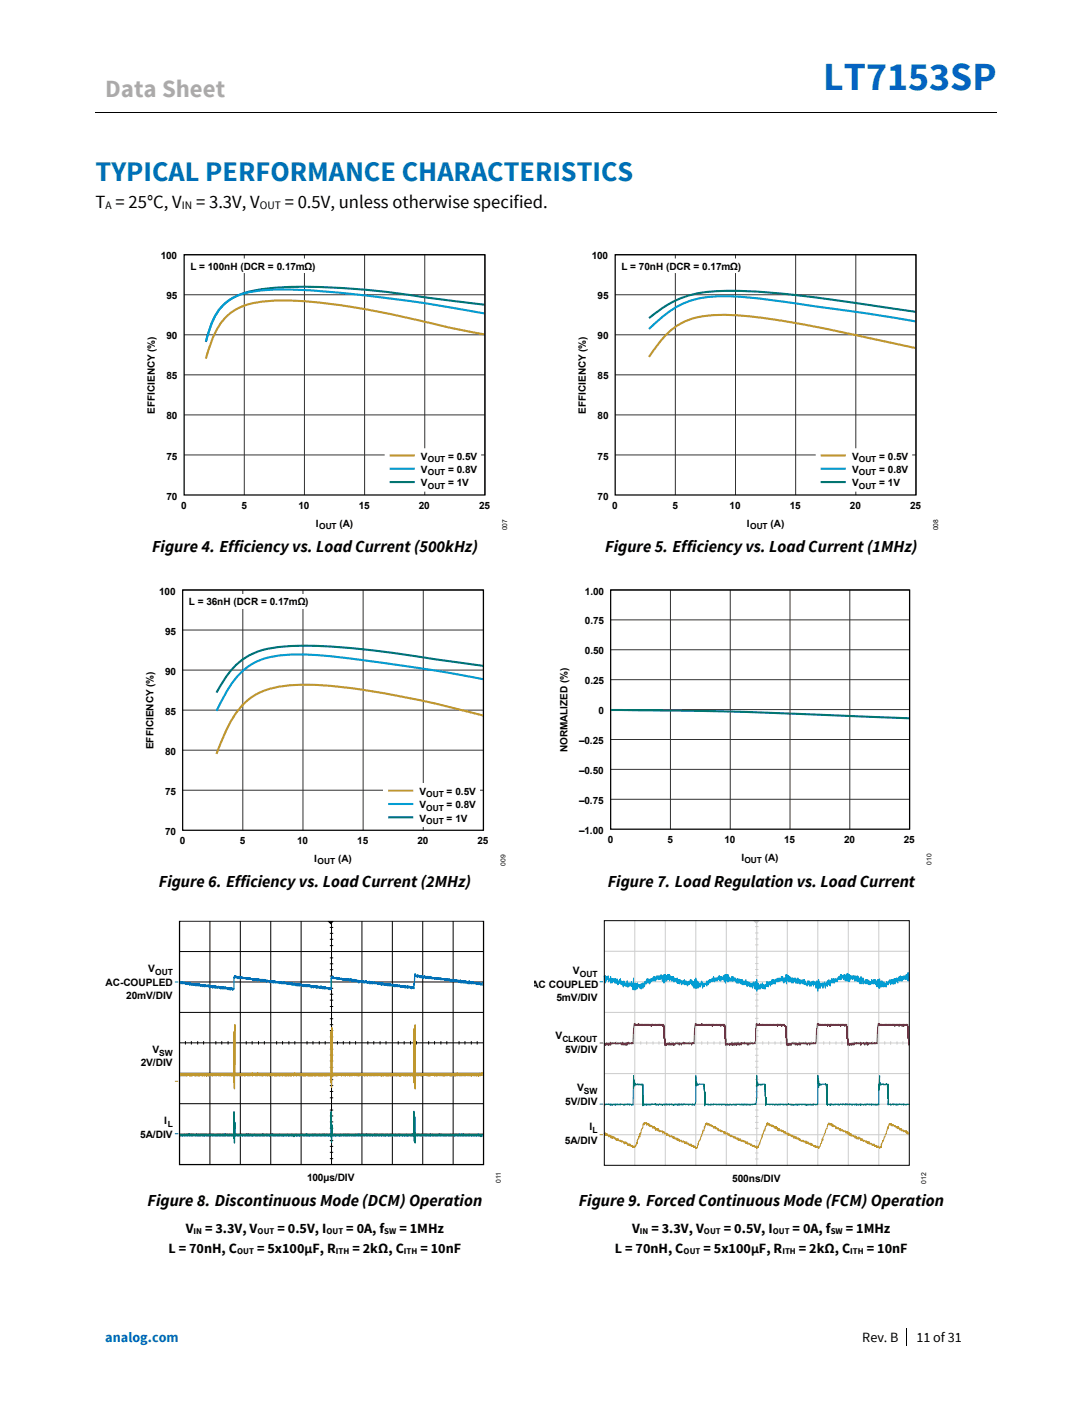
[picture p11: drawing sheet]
<svg xmlns="http://www.w3.org/2000/svg" width="216mm" height="279mm" viewBox="0 0 216 279" stroke-linecap="round" stroke-linejoin="round" font-family="sans-serif">
<defs><g id="words">
<text font-size="7.9" fill="#0563c1" x="164" y="18">LT7153SP</text>
<text font-size="5.7" fill="#006fb9" x="19" y="36.2">TYPICAL PERFORMANCE CHARACTERISTICS</text>
<text font-size="4.9" fill="#aeaaaa" x="21" y="19.3">Data Sheet</text>
<g font-size="3.7">
<text x="19" y="41.4">T = 25°C, V</text>
<text x="39.1" y="41.4">= 3.3V, V</text>
<text x="56.7" y="41.4">= 0.5V, unless otherwise specified.</text>
</g>
<g font-size="3.3">
<text x="30.3" y="109.9">Figure 4. Efficiency vs. Load Current (500kHz)</text>
<text x="120.6" y="109.9">Figure 5. Efficiency vs. Load Current (1MHz)</text>
<text x="31.6" y="176.8">Figure 6. Efficiency vs. Load Current (2MHz)</text>
<text x="121" y="176.8">Figure 7. Load Regulation vs. Load Current</text>
<text x="29.4" y="240.4">Figure 8. Discontinuous Mode (DCM) Operation</text>
<text x="115.3" y="240.4">Figure 9. Forced Continuous Mode (FCM) Operation</text>
</g>
<g font-size="2.8">
<text x="37" y="245.7">V</text>
<text x="40.8" y="245.7">= 3.3V, V</text>
<text x="55.3" y="245.7">= 0.5V, I</text>
<text x="69" y="245.7">= 0A, f</text>
<text x="79.6" y="245.7">= 1MHz</text>
<text x="125.9" y="245.7">V</text>
<text x="129.7" y="245.7">= 3.3V, V</text>
<text x="144.2" y="245.7">= 0.5V, I</text>
<text x="157.9" y="245.7">= 0A, f</text>
<text x="168.5" y="245.7">= 1MHz</text>
<text x="33.5" y="249.8">L = 70nH, C</text>
<text x="51.2" y="249.8">= 5x100μF, R</text>
<text x="70.2" y="249.8">= 2kΩ, C</text>
<text x="83.7" y="249.8">= 10nF</text>
<text x="122.5" y="249.8">L = 70nH, C</text>
<text x="140.1" y="249.8">= 5x100μF, R</text>
<text x="159.1" y="249.8">= 2kΩ, C</text>
<text x="172.6" y="249.8">= 10nF</text>
<text x="171.7" y="267.5">Rev. B</text>
<text x="182.5" y="267.5">11 of 31</text>
</g>
<text font-size="2.8" fill="#0563c1" x="21" y="267.5">analog.com</text>
<g font-size="2.3">
<text x="21" y="41.7">A</text>
<text x="36.2" y="41.7">IN</text>
<text x="51.7" y="41.7">OUT</text>
</g>
<g font-size="2">
<text x="32" y="51.7">100</text>
<text x="37.9" y="53.8">L = 100nH (DCR = 0.17mΩ)</text>
<text x="117.9" y="51.7">100</text>
<text x="123.8" y="53.8">L = 70nH (DCR = 0.17mΩ)</text>
<text x="33.2" y="59.7">95</text>
<text x="119" y="59.7">95</text>
<text x="33.2" y="67.6">90</text>
<text x="119" y="67.6">90</text>
<text x="33.2" y="75.6">85</text>
<text x="119" y="75.6">85</text>
<text x="30.9" y="82.5" transform="rotate(-90 30.9 82.5)">EFFICIENCY (%)</text>
<text x="33.2" y="83.6">80</text>
<text x="116.7" y="82.5" transform="rotate(-90 116.7 82.5)">EFFICIENCY (%)</text>
<text x="119" y="83.6">80</text>
<text x="33.2" y="91.6">75</text>
<text x="83.8" y="91.6">V</text>
<text x="83.8" y="94.2">V</text>
<text x="89.3" y="91.6">= 0.5V</text>
<text x="89.3" y="94.2">= 0.8V</text>
<text x="119" y="91.6">75</text>
<text x="169.7" y="91.6">V</text>
<text x="169.7" y="94.2">V</text>
<text x="175.1" y="91.6">= 0.5V</text>
<text x="175.1" y="94.2">= 0.8V</text>
<text x="33.2" y="99.6">70</text>
<text x="36.1" y="101.4">0</text>
<text x="48.1" y="101.4">5</text>
<text x="59.5" y="101.4">10</text>
<text x="71.5" y="101.4">15</text>
<text x="83.4" y="101.4">20</text>
<text x="83.8" y="96.9">V</text>
<text x="89.3" y="96.9">= 1V</text>
<text x="95.4" y="101.4">25</text>
<text x="119" y="99.6">70</text>
<text x="121.9" y="101.4">0</text>
<text x="133.9" y="101.4">5</text>
<text x="145.3" y="101.4">10</text>
<text x="157.3" y="101.4">15</text>
<text x="169.3" y="101.4">20</text>
<text x="169.7" y="96.9">V</text>
<text x="175.1" y="96.9">= 1V</text>
<text x="181.3" y="101.4">25</text>
<text x="62.9" y="105">I</text>
<text x="67.6" y="105">(A)</text>
<text x="148.7" y="105">I</text>
<text x="153.5" y="105">(A)</text>
<text x="31.7" y="118.5">100</text>
<text x="116.5" y="118.5">1.00</text>
<text x="37.6" y="120.6">L = 36nH (DCR = 0.17mΩ)</text>
<text x="116.5" y="124.4">0.75</text>
<text x="32.9" y="126.5">95</text>
<text x="116.5" y="130.4">0.50</text>
<text x="32.9" y="134.4">90</text>
<text x="116.5" y="136.4">0.25</text>
<text x="32.9" y="142.4">85</text>
<text x="119.2" y="142.3">0</text>
<text x="30.6" y="149.3" transform="rotate(-90 30.6 149.3)">EFFICIENCY (%)</text>
<text x="113" y="149.9" transform="rotate(-90 113 149.9)">NORMALIZED (%)</text>
<text x="115.3" y="148.3">–0.25</text>
<text x="32.9" y="150.4">80</text>
<text x="115.3" y="154.2">–0.50</text>
<text x="32.9" y="158.4">75</text>
<text x="83.6" y="158.4">V</text>
<text x="83.6" y="161.1">V</text>
<text x="89" y="158.4">= 0.5V</text>
<text x="89" y="161.1">= 0.8V</text>
<text x="115.3" y="160.2">–0.75</text>
<text x="32.9" y="166.4">70</text>
<text x="83.6" y="163.7">V</text>
<text x="89" y="163.7">= 1V</text>
<text x="115.3" y="166.2">–1.00</text>
<text x="121" y="168">0</text>
<text x="133" y="168">5</text>
<text x="144.3" y="168">10</text>
<text x="156.2" y="168">15</text>
<text x="168.1" y="168">20</text>
<text x="180" y="168">25</text>
<text x="35.8" y="168.2">0</text>
<text x="47.8" y="168.2">5</text>
<text x="59.2" y="168.2">10</text>
<text x="62.6" y="171.8">I</text>
<text x="67.3" y="171.8">(A)</text>
<text x="71.2" y="168.2">15</text>
<text x="83.1" y="168.2">20</text>
<text x="95.1" y="168.2">25</text>
<text x="147.7" y="171.5">I</text>
<text x="152.3" y="171.5">(A)</text>
<text x="21" y="196.5">AC-COUPLED</text>
<text x="29.5" y="193.8">V</text>
<text x="105.8" y="196.9">AC COUPLED</text>
<text x="114.1" y="194.1">V</text>
<text x="25.2" y="199.1">20mV/DIV</text>
<text x="110.8" y="199.6">5mV/DIV</text>
<text x="30.4" y="209.8">V</text>
<text x="110.7" y="207.1">V</text>
<text x="112.6" y="209.8">5V/DIV</text>
<text x="28" y="212.5">2V/DIV</text>
<text x="112.6" y="220.2">5V/DIV</text>
<text x="115" y="217.5">V</text>
<text x="27.9" y="226.8">5A/DIV</text>
<text x="32.7" y="224.1">I</text>
<text x="112.5" y="227.9">5A/DIV</text>
<text x="117.4" y="225.2">I</text>
<text x="61.2" y="235.5">100µs/DIV</text>
<text x="145.8" y="235.5">500ns/DIV</text>
</g>
<g font-size="1.8">
<text x="38.6" y="245.9">IN</text>
<text x="51.3" y="245.9">OUT</text>
<text x="65" y="245.9">OUT</text>
<text x="76.5" y="245.9">SW</text>
<text x="127.5" y="245.9">IN</text>
<text x="140.2" y="245.9">OUT</text>
<text x="153.9" y="245.9">OUT</text>
<text x="165.5" y="245.9">SW</text>
<text x="47.2" y="250">OUT</text>
<text x="66.9" y="250">ITH</text>
<text x="80.4" y="250">ITH</text>
<text x="136.1" y="250">OUT</text>
<text x="155.8" y="250">ITH</text>
<text x="169.3" y="250">ITH</text>
</g>
<g font-size="1.7">
<text x="85.2" y="92.1">OUT</text>
<text x="85.2" y="94.7">OUT</text>
<text x="171" y="92.1">OUT</text>
<text x="171" y="94.7">OUT</text>
<text x="85.2" y="97.4">OUT</text>
<text x="171" y="97.4">OUT</text>
<text x="63.5" y="105.5">OUT</text>
<text x="149.4" y="105.5">OUT</text>
<text x="84.9" y="158.9">OUT</text>
<text x="84.9" y="161.6">OUT</text>
<text x="84.9" y="164.2">OUT</text>
<text x="63.3" y="172.3">OUT</text>
<text x="148.3" y="172">OUT</text>
<text x="30.9" y="194.3">OUT</text>
<text x="115.5" y="194.6">OUT</text>
<text x="112" y="207.6">CLKOUT</text>
<text x="31.7" y="210.4">SW</text>
<text x="116.3" y="218">SW</text>
<text x="33.4" y="224.6">L</text>
<text x="118" y="225.7">L</text>
</g>
<text font-size="1.4" x="184.5" y="235.9" transform="rotate(-90 184.5 235.9)">012</text>
<g font-size="1.3">
<text x="101" y="105.7" transform="rotate(-90 101 105.7)">007</text>
<text x="186.8" y="105.7" transform="rotate(-90 186.8 105.7)">008</text>
<text x="100.7" y="172.5" transform="rotate(-90 100.7 172.5)">009</text>
<text x="185.5" y="172.4" transform="rotate(-90 185.5 172.4)">010</text>
<text x="99.8" y="235.8" transform="rotate(-90 99.8 235.8)">011</text>
</g>
</g></defs>
<path d="M19 22.3h83.2M102.4 22.3h96M180.6 264.7v3.5" fill="none" stroke="#000" stroke-width=".2"/>
<path d="M102.2 22.2h.2v.2h-.2z" fill-rule="evenodd" fill="#000"/>
<path d="M36.7 50.8h59.9v47.8M36.7 58.7h59.9M48.7 50.8v47.8M60.6 50.8v47.8M72.6 50.8v47.8M84.6 50.8v47.8M36.7 66.7h59.9M36.7 74.7h59.9M36.7 82.7h59.9M36.7 90.7h59.9" fill="none" stroke="#323232" stroke-width=".2"/>
<path d="M96.5 60.7l-8.8-1.1a174.2 174.2 0 0 0-29.3-2.4 31.3 31.3 0 0 0-11.1 1.7 10.1 10.1 0 0 0-5.7 7.3l-.6 1.9" fill="none" stroke="#027570" stroke-width=".41"/>
<path d="M96.5 62.5l-3.3-.6a272.9 272.9 0 0 0-36.1-4.2h-3.1a16.2 16.2 0 0 0-8.7 2.4 12.5 12.5 0 0 0-4 7l-.3 1" fill="none" stroke="#039dd3" stroke-width=".41"/>
<path d="M96.5 66.6l-6.3-1.2a200.1 200.1 0 0 0-28.9-5.3 35.3 35.3 0 0 0-12.4 .7 10.7 10.7 0 0 0-6.8 7.4l-1.1 3.3" fill="none" stroke="#bf972e" stroke-width=".41"/>
<path d="M36.7 50.8h59.9v47.8h-59.9z" fill="none" stroke="#000" stroke-width=".25"/>
<path d="M76.6 89.3h19.2v8.7h-19.2z" fill="#fff"/>
<path d="M77.6 90.7h5" fill="none" stroke="#bf972e" stroke-width=".41"/>
<path d="M77.6 93.4h5" fill="none" stroke="#039dd3" stroke-width=".41"/>
<path d="M77.6 96.1h5" fill="none" stroke="#027570" stroke-width=".41"/>
<path d="M37.4 51.5h24.6v2.9h-24.6z" fill="#fff"/>
<path d="M122.5 50.8h59.9v47.8M122.5 58.7h59.9M134.5 50.8v47.8M146.5 50.8v47.8M158.5 50.8v47.8M170.5 50.8v47.8M122.5 66.7h59.9M122.5 74.7h59.9M122.5 82.7h59.9M122.5 90.7h59.9" fill="none" stroke="#323232" stroke-width=".2"/>
<path d="M182.4 62.1l-8.5-1.2a233 233 0 0 0-27.7-2.9 24.6 24.6 0 0 0-12.1 2.1l-2.6 1.6-2.2 1.7" fill="none" stroke="#027570" stroke-width=".41"/>
<path d="M182.4 64.1l-9.6-1.6-16.2-2.3a72.5 72.5 0 0 0-15.3-1 17.4 17.4 0 0 0-11.2 5.6l-.8 .8" fill="none" stroke="#039dd3" stroke-width=".41"/>
<path d="M182.4 69.4l-7.5-1.6a239.8 239.8 0 0 0-26.9-4.9 27.7 27.7 0 0 0-10.4 .7 14.8 14.8 0 0 0-7.7 6.6l-.6 .9" fill="none" stroke="#bf972e" stroke-width=".41"/>
<path d="M122.5 50.8h59.9v47.8h-59.9z" fill="none" stroke="#000" stroke-width=".25"/>
<path d="M162.5 89.3h19.2v8.7h-19.2z" fill="#fff"/>
<path d="M163.5 90.7h5" fill="none" stroke="#bf972e" stroke-width=".41"/>
<path d="M163.5 93.4h5" fill="none" stroke="#039dd3" stroke-width=".41"/>
<path d="M163.5 96.1h5" fill="none" stroke="#027570" stroke-width=".41"/>
<path d="M123.3 51.5h23.4v2.9h-23.4z" fill="#fff"/>
<path d="M36.4 117.6h59.9v47.9M48.4 117.6v47.9M60.3 117.6v47.9M72.3 117.6v47.9M84.3 117.6v47.9M36.4 125.6h59.9M36.4 133.5h59.9M36.4 141.5h59.9M36.4 149.5h59.9M36.4 157.5h59.9" fill="none" stroke="#323232" stroke-width=".2"/>
<path d="M96.3 132.7l-7.5-1a222 222 0 0 0-27.1-3 30.4 30.4 0 0 0-10.8 1.3 14.3 14.3 0 0 0-7.2 7.1l-.6 .9" fill="none" stroke="#027570" stroke-width=".41"/>
<path d="M96.3 135.4l-12.6-2.2a322.4 322.4 0 0 0-21.8-2.7 24.2 24.2 0 0 0-10.6 1.3 14.3 14.3 0 0 0-6.5 6.7l-1.7 3.2" fill="none" stroke="#039dd3" stroke-width=".41"/>
<path d="M96.3 142.6l-.9-.2a188.6 188.6 0 0 0-30.6-5.8 29.8 29.8 0 0 0-12.5 1.2 13.7 13.7 0 0 0-7.2 7.8l-2 4.6" fill="none" stroke="#bf972e" stroke-width=".41"/>
<path d="M36.4 117.6h59.9v47.9h-59.9z" fill="none" stroke="#000" stroke-width=".25"/>
<path d="M76.3 156.2h19.2v8.6h-19.2z" fill="#fff"/>
<path d="M77.3 157.6h5" fill="none" stroke="#bf972e" stroke-width=".41"/>
<path d="M77.3 160.2h5" fill="none" stroke="#039dd3" stroke-width=".41"/>
<path d="M77.3 162.9h5" fill="none" stroke="#027570" stroke-width=".41"/>
<path d="M37.1 118.3h23.5v2.9h-23.5z" fill="#fff"/>
<g fill="none" stroke="#000" stroke-width=".2">
<path d="M35.8 189.6h60.5M35.8 195.7h60.5M41.8 183.6v48.5M47.9 183.6v48.5M53.9 183.6v48.5M60 183.6v48.5M65.4 183.6l.5 .5 .5-.5M65.7 184.8h.7M65.7 186h.7M65.7 187.2h.7M65.7 188.5h.7M65.7 190.9h.7"/>
<path d="M65.7 192.1h.7M65.7 193.3h.7M65.7 194.5h.7M65.7 197h.7M65.7 198.1h.7M65.7 199.3h.7M66 183.6v48.5M72.1 183.6v48.5M78.1 183.6v48.5M84.2 183.6v48.5M90.3 183.6v48.5M35.8 201.8h60.5"/>
<path d="M35.8 207.8h60.5M35.8 213.9h60.5M35.8 220h60.5M36.9 207.5v.7M38.1 207.5v.7M39.4 207.5v.7M40.6 207.5v.7M43 207.5v.7M44.2 207.5v.7M45.4 207.5v.7M46.6 207.5v.7M49 207.5v.7"/>
<path d="M50.2 207.5v.7M51.5 207.5v.7M52.7 207.5v.7M55.1 207.5v.7M56.3 207.5v.7M57.5 207.5v.7M58.7 207.5v.7M61.2 207.5v.7M62.3 207.5v.7M63.6 207.5v.7M64.8 207.5v.7M65.7 200.6h.7"/>
<path d="M65.7 203h.7M65.7 204.2h.7M65.7 205.4h.7M65.7 206.6h.7M65.7 209.1h.7M65.7 210.3h.7M65.7 211.4h.7M65.7 212.7h.7M65.7 215.2h.7M65.7 216.3h.7M65.7 217.5h.7M65.7 218.8h.7"/>
<path d="M67.2 207.5v.7M68.4 207.5v.7M69.7 207.5v.7M70.8 207.5v.7M73.3 207.5v.7M74.4 207.5v.7M75.7 207.5v.7M76.9 207.5v.7M79.3 207.5v.7M80.5 207.5v.7M81.8 207.5v.7M82.9 207.5v.7"/>
<path d="M85.4 207.5v.7M86.5 207.5v.7M87.8 207.5v.7M89 207.5v.7M91.4 207.5v.7M92.6 207.5v.7M93.9 207.5v.7M95 207.5v.7M35.8 226h60.5M65.7 221.2h.7M65.7 222.4h.7M65.7 223.6h.7"/>
<path d="M65.7 224.8h.7M65.7 227.3h.7M65.7 228.5h.7M65.7 229.6h.7M65.7 230.9h.7"/>
</g>
<path d="M65.4 183.6h1l-.5 .5z" fill="#000"/>
<path d="M35.8 195.8l.1 .2v-.4l.1 .3 .1-.2v.3l.1-.3 .1 .3 .1-.4v.4l.2-.1v.1l.1-.1 .1 .1v-.3v.3l.1-.1 .1 .2v-.2l.1 .3 .1-.3 .2 .3v-.3v.3l.1-.3 .1 .3 .1-.3 .1 .4v-.4v.4l.1-.4v.4l.1-.4 .1 .4v-.3l.1 .3 .1-.3v.3l.1-.3v.3l.1-.3v.4l.1-.4 .1 .4 .1-.4 .1 .4v-.4l.1 .5v-.5v.3l.1-.3 .1 .5v-.5l.1 .5 .2-.5v.5l.2-.5v.5l.1-.4 .1 .4 .1-.3v.3v-.2v.2l.2-.2 .1 .3v-.3l.1 .2 .1-.2 .1 .2v-.2v.3l.1-.3 .1 .3 .1-.3 .1 .3 .1-.3 .1 .3 .2-.3 .1 .3 .1-.3v.4v-.3l.1 .2 .1-.1v.4l.2-.4 .1 .1v-.1l.1 .3v-.3l.1 .4 .1-.4v.4l.1-.4 .1 .3 .1-.3v.4v-.4l.1 .4v-.4l.1 .4 .1-.4 .1 .4v-.3v.3l.1-.3 .1 .3v-.3v.3l.2-.4v.4l.1-.3 .1 .3v-.3v.4l.1-.4 .1 .4v-.4l.1 .4 .1-.4 .1 .4v-.4v.4l.1-.4v.4l.1-.4 .1 .4 .1-.3v.3l.1-.3v.3l.1-.3v.3l.1-.3 .1 .3v-.2v.2l.2-.1 .1 .2v-.2l.1 .3v-.3v.3l.1-.3 .1 .2 .1-.2v.3l.1-.3v.4v-.4v.3l.2-.3 .1 .3v-.3l.1 .3 .1-.3 .1 .4v-.3v.3l.1-.3 .1 .1v-2.4l.1 .2 .1-.5 .1 .5v-.5l.1 .5 .1-.3 .1 .3v-.3l.1 .3 .1-.3v.4v-.4l.1 .4 .1-.4v.4l.1-.4v.4l.2-.2v.2v-.4v.4l.1-.3 .1 .3 .1-.3 .1 .3v-.2v.2l.2-.2v.2v-.1l.1 .1 .2-.1 .1 .1v-.1l.1 .2v-.2l.1 .3v-.3l.1 .2 .1-.2 .1 .3v-.3v.3l.1-.3v.3l.1-.3 .1 .3 .1-.3v.3l.1-.3 .1 .3v-.2l.2 .2v-.2l.1 .4 .2-.4 .1 .4v-.4v.4l.1-.4 .2 .4 .1-.4 .1 .4v-.4l.1 .4v-.4l.1 .4v-.3v.3l.2-.4v.4l.1-.3 .1 .3 .1-.2 .1 .3v-.3l.1 .3 .1-.3 .1 .2v-.2v.3l.1-.3 .1 .4v-.3v.3l.2-.4v.4l.1-.3v.3l.1-.3v.3l.1-.3 .2 .5 .1-.5v.3v-.2l.1 .2 .2-.2 .1 .2 .1-.2v.3l.1-.3v.5l.1-.5v.3l.1-.3 .1 .4v-.4l.1 .4 .1-.4v.5v-.5l.1 .5 .1-.5v.5l.1-.5 .1 .4 .1-.4v.5v-.3l.1 .3v-.3v.3l.2-.3v.3l.1-.3 .1 .3v-.3v.3l.1-.3v.3l.2-.3v.3l.1-.3v.4l.2-.4v.3v-.3l.1 .4v-.4l.1 .4 .1-.3 .1 .3v-.2l.1 .2v-.3v.3l.1-.3v.3l.2-.4v.4l.1-.1v.1l.1-.1v.1l.2-.1 .1 .3 .1-.3 .2 .2v-.2v.3l.1-.3 .1 .3 .1-.3v.3l.1-.3 .1 .4 .1-.4 .1 .4v-.4l.1 .4 .1-.3 .1 .3v-.4v.4l.1-.3v.3l.1-.4 .3 .6v-.5l.1 .5 .1-.5 .1 .5v-.5l.1 .5 .1-.5 .1 .5v-.5v.5l.1-.5v.5l.1-.5v.5l.1-.3 .1 .3 .1-.4v.4v-.2l.1 .2v-.2l.2 .3 .1-.4 .2 .3v-.2v.3v-.3l.1 .3 .1-.3 .1 .3v-.3l.2 .3v-.3v.3v-.3l.1 .3v-.3l.2 .3v-.3l.1 .3v-.3l.1 .3v-.3v.3l.1-.2 .1 .2 .1-.1v.4l.1-.4 .1 .1v-.1v.3l.1-.3 .1 .4v-.4l.1 .3 .1-.3 .2 .3v-.3l.1 .4v-.4l.1 .4 .2-.4 .1 .4v-.3v.3l.1-.3 .1 .3v-.4l.1 .4 .1-.3 .1 .4v-.4v.3l.1-.4 .2 .5 .1-.4 .1 .4v-.4v.4v-.3l.2 .3v-.4l.1 .4v-.3l.1 .3 .1-.4 .1 .4v-.3v.3l.1-.2 .1 .2v-.2l.1 .2 .1-.1 .1 .1v-.1l.1 .3 .1-.3 .1 .3v-.3l.1 .3 .1-.3v.3v-2.3l.1 .1 .1-.5v.5l.1-.1 .1 .1 .1-.4 .1 .4v-.2v.2v-.1l.2 .1 .1-.1 .1 .1 .1-.2 .1 .4 .1-.3 .1 .2v-.2l.1 .1 .1-.1v.3v-.3l.1 .3v-.3l.1 .3 .2-.3 .1 .3v-.3l.2 .5 .1-.4 .2 .4v-.4l.1 .3v-.3l.1 .4v-.4l.1 .4 .1-.4 .1 .4v-.4l.1 .4v-.3l.2 .3 .1-.4 .1 .4v-.3l.1 .3v-.3l.1 .3v-.2l.1 .2v-.4l.2 .4v-.3l.1 .4v-.3l.1 .4v-.4l.1 .4v-.4l.1 .4 .1-.3 .1 .3v-.4l.1 .4v-.3v.3l.2-.3 .3 .4 .1-.3 .1 .5v-.5l.1 .5v-.5l.3 .2v-.2v.3l.1-.3 .1 .4 .1-.4v.5l.2-.5v.5l.1-.5 .1 .5v-.4l.1 .4 .1-.3v.3l.1-.5 .1 .5v-.5v.5l.1-.3 .1 .3v-.3l.1 .3 .1-.3v.3v-.3l.1 .3 .1-.4 .1 .5v-.4l.1 .4 .1-.4v.4l.1-.4v.4l.1-.4 .1 .4v-.4l.1 .4 .2-.3 .1 .3 .1-.3v.3l.1-.3 .1 .3 .1-.2v.2l.3-.1 .1 .3v-.3l.1 .3v-.3v.3l.1-.3 .1 .1 .1-.1v.3l.1-.3 .1 .4 .1-.4v.4v-.4v.4l.1-.4v.4l.2-.4 .1 .4v-.4l.1 .4v-.3l.1 .4v-.5l.1 .4 .1-.3v.4l.1-.4v.4l.2-.4 .1 .5v-.5l.2 .4v-.4l.1 .5v-.5v.5l.1-.5v.5l.1-.5 .1 .5 .1-.4v.4l.1-.3 .1 .3 .1-.3v.3l.1-.4 .1 .4 .1-.2 .1 .3v-.3v.3l.1-.3v.3l.1-.3 .1 .3 .2-.3 .1 .3v-.3v.3l.1-.1 .1 .1v-.3l.1 .3 .1-.3v.3l.2-.1v.3l.1-.3 .2 .3v-.3v.3l.1-.3 .1 .2 .1-.2 .1 .3v-.3l.1 .3 .1-.3v.4l.1-.4v.4l.2-.4 .1 .4 .1-.4v.4l.1-.4v.4l.2-.4 .1 .4v-.3l.2 .3v-.3l.1 .4 .1-.4v.4l.1-.4 .1 .4v-.4l.1 .4v-.4l.1 .4 .3-2.9v.5l.2-.3v.3v-.3l.1 .3 .1-.2v.4l.1-.5v.3l.1-.3 .1 .4v-.3l.1 .3v-.3l.2 .2v-.2v.5l.1-.5 .1 .4v-.4v.5l.1-.5 .1 .5 .1-.4v.5l.1-.4 .1 .3 .1-.5 .2 .5 .1-.3v.4l.1-.4 .1 .3 .1-.3 .1 .3v-.3l.2 .4v-.4l.1 .4v-.4v.4l.1-.3 .1 .2v-.3v.4l.2-.2v.2l.1-.3v.4l.1-.2v.1l.1-.1 .1 .1v-.1v.1l.2-.1v.3v-.3l.1 .3 .1-.3v.1l.3-.1v.3l.1-.3v.1l.1-.1v.3l.1-.3 .1 .3 .2-.3 .1 .3 .1-.3v.4l.1-.3 .1 .2 .1-.2v.3v-.3l.1 .2v-.2l.1 .2 .1-.2 .1 .4v-.4l.1 .3 .1-.3v.4v-.4l.1 .4 .1-.4v.4l.1-.3 .1 .3 .1-.4v.4v-.3l.1 .3v-.2l.2 .2v-.3v.3l.1-.2 .1 .2v-.2v.3l.1-.3 .1 .4 .1-.4v.4l.1-.4 .1 .4 .1-.4v.4v-.3l.2 .3 .1-.3v.3l.1-.3v.3l.1-.3v.3l.1-.3 .2 .3 .1-.3 .1 .5 .1-.4v.3l.1-.3 .1 .4 .1-.5 .1 .6v-.5v.4l.1-.4v.5l.1-.5 .1 .4 .1-.4v.5l.1-.4 .1 .4v-.5v.5l.1-.5 .1 .5v-.5l.1 .5 .1-.5v.5l.1-.3v.3l.1-.3v.3l.1-.3 .1 .4 .1-.4v.4l.1-.4v.4v-.6l.1 .6 .1-.4 .1 .4v-.4l.2 .4v-.4l.1 .4v-.4v.4l.1-.2v.2l.1-.4 .1 .4v-.3l.1 .3 .1-.1v.1v-.2l.1 .2 .1-.1 .1 .1v-.3l.1 .5 .1-.3v.3v-.3v.3l.2-.3 .1 .3v-.3l.1 .3v-.3l.1 .3v-.3l.1 .3v-.3l.2 .4v-.3v.3l.1-.3 .2 .3v-.4v.4l.1-.2" fill="none" stroke="#0970b8" stroke-width=".25"/>
<path d="M96.2 214l-.1 .3v-.5v.5l-.2-.4-.1 .4v-.3v.3l-.2-.3v.4l-.1-.5v.4l-.1-.3v.4l-.1-.4v.5l-.1-.5-.2 .3v-.3v.4v-.4l-.1 .4-.1-.4v.4l-.1-.4-.1 .3-.1-.3v.4v-.4l-.1 .4-.1-.4v.3l-.1-.3-.1 .3v-.3l-.1 .4v-.4v.4l-.1-.4v.4l-.2-.4v.4l-.1-.4-.1 .3-.1-.3v.4v-.4l-.2 .4-.1-.4-.2 .3v-.3l-.1 .4v-.4l-.1 .3-.1-.3v.4l-.1-.4-.1 .4v-.4l-.2 .4v-.4l-.1 .3-.1-.3-.1 .4v-.4l-.1 .3v-.3v.4l-.1-.4-.1 .4-.1-.4-.1 .4v-.4l-.1 .3-.1-.3-.1 .4v-.6l-.1 .5-.1-.3-.1 .4v-.4l-.1 .4v-.4l-.1 .4v-.4l-.1 .4-.1-.4v.4l-.1-.4v.3v-.3l-.1 .3-.1-.3-.1 .4v-.4l-.1 .4-.1-.4-.1 .4v-.4v.4l-.1-.4-.1 .4v-.4v.2l-.2-.2v.3l-.1-.3v.3v-.3l-.1 .4-.1-.4-.1 .3v-.3l-.1 .4-.1-.4v.3v-.3l-.1 .4-.1-.4v.4l-.1-.4-.1 .4-.1-.4v.4l-.1-.4v.4v-.4l-.1 .2-.1-.2-.1 .4v-.4l-.1 .3-.1-.3-.1 .4-.1-.4v.3l-.1-.3-.1 .3v-.3l-.1 .4v-.4l-.2 .4-.1-.4-.2 .4-.1-.4v.4v-.4l-.2 .3-.1-.3-.1 .3v-.3l-.1 .2v-.2l-.1 .3v-.3l-.2 .3v-.3v.4l-.1-.4-.1 .4v-.4v.4l-.1-.4v.4l-.2-.4v.4l-.1-.4-.1 .4v-.4v.3l-.1-.3-.1 .3v-.3l-.1 .3-.2-.3-.1 .3v-.3v.4l-.1-.4-.2 .3-.1-.3-.1 .4v-.4v.4l-.1-.4-.1 .4v-.4v.3l-.2-.3v.3l-.1-.3v.4l-.1-.4-.2 .4v-.4l-.1 .3-.1-.3v.4v-.4l-.2 .4v-10.1v12.7l-.1-11.5-.1 10.3-.1-10.8v10.7l-.1-1.7v.3l-.1-.3v.4l-.1-.4-.1 .4v-.4l-.1 .3-.1-.3v.4v-.4v.4l-.2-.4v.4l-.1-.4-.2 .3v-.3v.4v-.4l-.1 .4v-.4l-.1 .3-.1-.3-.1 .4v-.4l-.1 .4v-.4l-.1 .4v-.3l-.1 .2-.1-.3v.4l-.1-.4-.1 .4-.1-.4-.1 .3v-.3v.3l-.2-.3-.1 .5v-.5l-.1 .4v-.3l-.1 .3v-.4l-.1 .4-.1-.4v.4l-.1-.4-.1 .4-.1-.4-.1 .4v-.4l-.1 .4-.1-.4-.1 .4v-.4l-.1 .3v-.3v.4l-.1-.4-.1 .4-.1-.4-.2 .4v-.4v.4l-.1-.4-.1 .4v-.4l-.1 .4-.1-.4-.1 .4v-.4l-.1 .4v-.4l-.1 .4-.2-.4v.4l-.1-.4-.1 .5v-.5l-.1 .3v-.3l-.1 .4v-.4l-.1 .3-.2-.3v.4l-.1-.3v.3l-.1-.4-.2 .4v-.3l-.1 .3v-.4l-.1 .4-.1-.4-.1 .4v-.4l-.1 .3-.1-.3-.1 .3v-.3v.3l-.1-.3v.4l-.1-.4-.1 .4v-.4l-.2 .3v-.3v.4v-.4l-.3 .3v-.3l-.1 .4-.1-.4v.4v-.4l-.2 .2v-.2v.3l-.1-.3v.4l-.1-.4-.1 .4v-.4l-.1 .4v-.4l-.1 .3-.1-.3v.4l-.1-.4-.1 .3-.1-.3v.4v-.4l-.1 .4-.2-.4-.1 .4v-.4v.3l-.1-.3-.1 .4v-.4l-.1 .4-.1-.4v.4l-.1-.4-.1 .3v-.3v.3l-.1-.3-.1 .3v-.3l-.1 .3-.1-.3-.1 .3v-.3v.3l-.1-.3v.4l-.2-.4v.4l-.1-.4v.4l-.1-.4-.1 .4v-.4l-.1 .3v-.3v.4l-.2-.4-.1 .3v-.3l-.1 .3v-.3v.4l-.1-.4v.3l-.1-.3-.1 .3-.1-.3v.3l-.1-.3v.4l-.2-.4v.4l-.2-.4v.4l-.1-.4v.4l-.1-.4v.4l-.1-.4v.3l-.1-.3-.1 .3-.1-.3v.4l-.1-.4v.3l-.1-.3v.3l-.1-.3-.1 .4-.1-.4v.4l-.1-.4v.3l-.1-.2v.3l-.1-.3v.2l-.1-.3-.1 .3-.1-.3-.1 .4-.1-.4-.2 .3-.1-.3v.3l-.1-.3v.3v-.3l-.1 .3-.1-.3v.4l-.1-.4-.1 .4-.1-.4v.4v-.4l-.1 .4-.1-.4-.1 .3-.2-.3v.4v-.4v.4l-.1-.4-.1 .4-.1-.6-.1 .8v-9.8l-.1 11.9-.1-11.2v10.3v-1.8l-.1 .4-.1-.3v.3l-.1-.4-.1 .3-.1-.3v.4v-.4v.3l-.1-.3-.1 .4-.1-.3v.3l-.1-.4-.1 .4-.1-.4-.1 .4-.1-.4v.4l-.1-.4v.3l-.2-.3v.4l-.1-.4-.1 .4-.1-.4v.4l-.1-.4-.1 .4v-.4v.4l-.1-.4-.1 .4-.1-.4v.4l-.1-.4-.1 .4-.1-.4-.1 .4v-.4l-.1 .3-.1-.3v.4l-.1-.4v.4l-.1-.4v.4l-.1-.3-.1 .3-.1-.4v.3l-.1-.3-.1 .4v-.4v.4l-.1-.4-.1 .4v-.4l-.1 .4-.1-.4-.1 .4v-.4v.4l-.1-.4v.4l-.1-.4v.4l-.2-.3v.3l-.1-.4v.4v-.4v.3l-.2-.3v.3l-.1-.3-.1 .4-.1-.4v.4v-.4v.4l-.2-.3v.3l-.1-.4v.4l-.2-.4v.4l-.1-.3v.3v-.4l-.1 .4-.1-.4-.1 .3v-.3l-.1 .4v-.4l-.1 .3v-.2v.3l-.1-.4-.1 .3-.1-.3v.3l-.1-.3-.1 .4v-.4l-.1 .4-.1-.5-.1 .4-.1-.5-.2 .6v-.4v.4l-.1-.4-.1 .3-.1-.3v.3l-.1-.3-.1 .4v-.4v.4l-.1-.3-.1 .3v-.4l-.1 .4-.1-.4-.1 .3v-.3v.4l-.1-.4v.4l-.1-.4-.1 .4-.1-.4-.2 .4v-.3l-.1 .3v-.4l-.1 .4v-.4l-.2 .3v-.3l-.1 .4-.1-.4v.4l-.1-.4-.1 .4-.1-.4v.3l-.1-.3v.4v-.4l-.2 .4v-.4l-.1 .4v-.4l-.2 .4v-.4l-.1 .4-.1-.4-.1 .4v-.3l-.2 .3-.1-.4v.4v-.4l-.1 .4-.1-.4-.1 .3v-.3l-.1 .3-.1-.3v.4v-.4l-.1 .4-.1-.4v.4l-.1-.4-.1 .3v-.3l-.1 .3v-.3l-.1 .4v-.4l-.1 .4-.1-.4-.2 .4-.1-.4v.4v-.4l-.1 .3-.1-.3v.4l-.1-.4-.1 .4v-.4l-.1 .3v-.3l-.1 .3v-.3l-.2 .3v-.3v.4l-.1-.4-.1 .4v-.4v.4l-.1-.4-.1 .4-.2-.4-.1 .4v-.4v.3l-.1-.3-.1 .3v-.3l-.2 .3v-.5v.6l-.1-.4v.3l-.1-.3v.4l-.1-.4-.1 .4v-.4v.3l-.2-.3-.1 .3v-.3v.3l-.1-.3-.1 .3v-.3l-.1 .4-.1-.6v.6l-.1-.4v.3l-.1-.3v.3l-.1-.3-.1 .4v-.4l-.1 .4-.1-.4-.2 .4-.1-.4-.1 .3-.1-.3v.3l-.1-.3v.3l-.1-.3v.4l-.1-.4-.1 .4v-.4l-.1 .4-.1-.4v.3v-.3l-.2 .3v-.3v.4l-.1-.4-.1 .4-.1-.4-.1 .4v-.4v.4v-.4l-.2 .4v-.4l-.1 .4v-.4l-.1 .2-.1-.2v.3v-.3l-.1 .4-.2-.4-.1 .4-.1-.4v.3v-.3l-.1 .4v-10.2l-.1 12.8-.1-11.4v10.2l-.1-1.8-.1 .4v-.4v.4l-.1-.4-.1 .4-.1-.4v.4l-.1-.4-.2 .4v-.4v.3v-.3l-.1 .4v-.4l-.1 .3-.1-.3-.1 .3v-.3v.4l-.1-.4v.4l-.1-.4-.2 .3v-.3v.4l-.1-.3-.1 .2v-.3l-.1 .4v-.4l-.1 .4v-.4l-.1 .3-.1-.3-.1 .3v-.3l-.1 .3v-.3v.3l-.1-.3-.1 .4-.1-.4v.4l-.1-.4-.1 .4v-.4v.3l-.1-.3-.1 .4v-.4l-.2 .3-.1-.3-.1 .4v-.4v.3l-.1-.3-.1 .3-.1-.3v.4l-.1-.4-.1 .3-.1-.3-.1 .4v-.4l-.1 .4-.1-.4v.3l-.1-.3v.4l-.1-.4-.1 .3v-.3l-.1 .4v-.4l-.1 .4-.1-.4v.4v-.4l-.1 .4-.1-.4-.1 .3v-.3l-.1 .4-.1-.4v.5v-.5l-.1 .3-.1-.2-.1 .3v-.4l-.1 .4v-.4l-.1 .4v-.4v.3l-.1-.3-.1 .4-.1-.4v.4l-.1-.4-.2 .4v-.4v.3v-.3l-.1 .3-.1-.3-.1 .4v-.4l-.1 .4v-.4l-.1 .4v-.4l-.1 .4v-.4l-.1 .2-.1-.2v.4l-.1-.4-.1 .4v-.4v.4l-.1-.4v.4l-.1-.4-.1 .4-.1-.4-.1 .3v-.3l-.1 .3v-.3l-.1 .4v-.4l-.1 .4-.2-.3-.1 .3v-.4l-.1 .4v-.4v.4l-.1-.4-.1 .3-.1-.2-.1 .2v-.3v.3l-.1-.3v.4l-.1-.4-.1 .4-.1-.4v.4l-.1-.4-.1 .3v-.3v.4l-.1-.4-.1 .4v-.4l-.2 .4v-.4l-.1 .4-.1-.4-.1 .4v-.4l-.1 .3-.1-.3v.4l-.1-.2" fill="none" stroke="#bf972e" stroke-width=".25"/>
<path d="M35.8 226.2l.2 .2 .1-.2v.2l.1-.2 .1 .2v-.3v.3l.3-.2v.2l.1-.3 .1 .3v-.4v.4l.1-.2 .2 .2 .1-.4 .2 .4v-.4v.4l.1-.4 .1 .4 .1-.4 .1 .4v-.4v.4l.1-.2v.2l.1-.4 .1 .4v-.4l.1 .4 .1-.3v.3l.1-.4v.4l.1-.4v.4l.1-.3 .1 .3 .1-.2 .1 .2v-.3l.1 .3v-.3v.3l.1-.4 .1 .4v-.4l.1 .4 .1-.3v.3l.1-.3v.3l.1-.4v.4l.1-.3v.3l.1-.2 .1 .2 .1-.4v.4l.2-.4 .1 .4v-.4l.1 .4 .1-.2 .1 .2v-.4l.1 .4 .1-.4v.4l.1-.4 .1 .4 .1-.2v.2v-.4l.1 .4 .1-.3v.3l.3-.2v.2v-.4l.1 .4 .1-.3v.3l.1-.4v.4l.1-.4 .1 .4v-.2l.1 .2v-.4l.2 .4 .1-.4 .1 .4 .1-.2v.2v-.2l.1 .2v-.2l.3 .2 .1-.4 .1 .4 .2-.4v.4l.1-.2 .1 .2v-.4v.4l.1-.2 .1 .2v-.4l.1 .4 .1-.2 .1 .2 .1-.4v.4l.1-.2 .1 .2 .1-.4v.4l.1-.4v.4l.1-.4v.4l.1-.4 .1 .4v-.2v.2l.2-.2 .1 .2v-.4l.1 .4 .1-.2 .1 .2 .1-.4v.4l.1-.2v.2v-.3v.3l.2-.4 .1 .4 .2-.3 .1 .3 .1-.4 .1 .9v-5.3l.1 6.2 .1-4.1v2.7l.1-.2v.2v-.2l.1 .2 .1-.4 .1 .4 .2-.3v.3v-.3l.1 .3 .2-.2v.2l.2-.3v.3l.1-.4 .1 .4 .1-.2 .1 .2v-.2v.2l.2-.2v.2v-.3l.1 .3 .1-.2v.2l.1-.2 .1 .2v-.2l.1 .2v-.4l.1 .4v-.4l.1 .4 .1-.2 .1 .2v-.4v.4l.1-.4v.4l.3-.2v.2l.1-.4 .1 .4v-.3l.1 .3v-.2l.1 .2v-.2l.1 .2 .2-.2 .1 .2v-.2v.2l.1-.4 .2 .4v-.3v.3l.1-.2 .1 .2v-.2l.2 .2v-.3v.3l.2-.2v.2l.1-.2 .1 .2 .1-.2 .1 .2v-.2l.1 .2 .1-.2 .1 .2 .1-.4 .1 .4v-.4v.4l.2-.2v.2l.1-.3v.3l.1-.3v.3l.1-.3 .2 .3 .1-.4v.4v-.2l.1 .2 .1-.2v.2l.1-.3 .2 .3 .1-.3v.3l.1-.3v.3l.1-.4 .2 .4 .1-.4v.4v-.4l.1 .4 .1-.2v.2l.1-.2 .1 .2 .1-.3v.3v-.2l.1 .2v-.2v.2l.2-.2v.2l.1-.2 .1 .2v-.2l.1 .2 .2-.2v.2l.1-.4v.4l.2-.2v.2v-.2l.1 .2v-.2l.1 .2 .1-.2 .2 .2v-.3v.3l.3-.3v.3l.1-.3v.3l.1-.2v.2l.1-.3v.3l.1-.3 .1 .3 .1-.4 .1 .4v-.2l.1 .2v-.2v.2l.1-.2 .1 .2 .1-.2v.2l.1-.3 .1 .3 .1-.4 .1 .4v-.2l.1 .2 .1-.2 .1 .2v-.2v.3l.1-.4v.3l.3-.2 .1 .2v-.4l.1 .4v-.2l.2 .2v-.2l.1 .2 .1-.2 .1 .2v-.3v.3l.1-.2v.2l.2-.2 .1 .2 .1-.4v.4v-.2l.1 .2v-.4l.2 .4v-.2l.3 .2v-.3l.1 .3 .1-.4 .1 .4v-.4l.2 .4v-.4v.4v-.2l.1 .2v-.2l.3 .2v-.2l.1 .2v-.2v.2l.1-.2 .1 .2 .1-.3v.3l.1-.3 .1 .3v-.4v.4l.1-.2 .1 .2v-.3l.1 .3 .1-.4 .2 .4v-.4l.1 .4v-.2l.1 .2 .1-.2v.2l.1-.2 .1 .2v-.3v.3l.1-.3 .2 .3 .1-.4 .1 .4v-.2l.2 .2v-.3l.1 .3 .1-.3 .1 .3v-.4v.4v-.2l.2 .2v-.4l.1 .4v-.4l.1 .4 .1-.2 .1 .2v-.3v.3l.1-.2 .1 .2v-.4l.1 .4 .1-.2 .1 .2v-.2l.1 .2 .1-.4 .2 .4 .1-.4v.6v-5l.1 6 .1-3.4v2.2l.1-.4 .1 .4 .1-.2 .1 .2v-.2v.2v-.2l.2 .2v-.4l.1 .4v-.2l.1 .2 .1-.2v.2v-.3l.1 .3 .1-.3 .1 .3v-.3l.1 .3 .1-.2v.2v-.2l.2 .2 .1-.4v.4l.1-.3 .1 .3 .1-.2 .3 .2v-.4l.1 .4v-.2l.1 .2v-.2l.1 .2v-.4l.1 .4 .1-.4 .1 .4v-.2l.2 .2v-.4l.1 .4 .1-.2 .1 .2v-.4l.1 .4v-.2l.2 .2v-.2l.2 .2v-.3l.1 .3v-.2l.2 .2v-.2l.1 .2 .1-.2 .1 .2v-.3l.1 .3 .1-.4v.4l.1-.3 .2 .3 .1-.4v.4l.1-.3 .1 .3v-.4l.1 .4v-.4l.2 .4v-.4l.1 .4v-.3v.3l.1-.3 .2 .3 .1-.3 .1 .3v-.4v.4l.1-.3 .1 .3v-.4l.1 .4 .2-.3 .1 .3v-.4v.4l.1-.2 .1 .2v-.4l.1 .4 .1-.4v.4v-.3l.1 .3 .1-.4 .1 .4v-.2l.1 .2 .1-.2v.2l.1-.4v.4l.1-.3 .1 .3v-.2l.1 .2v-.3v.3l.2-.3v.3v-.3l.1 .3 .1-.4v.4l.1-.4 .2 .4v-.4v.4l.2-.4v.4l.1-.2 .1 .2v-.2l.1 .2 .1-.2 .1 .2 .1-.4v.4l.1-.3 .2 .3v-.4v.4l.3-.4 .1 .4v-.2l.1 .2v-.2l.1 .2v-.2l.1 .2 .1-.2v.2l.1-.4v.4l.1-.3v.3l.1-.2 .1 .2v-.4l.2 .4v-.3l.1 .3v-.3v.3l.1-.2v.2l.1-.4 .2 .4 .1-.4 .1 .4v-.3v.3l.1-.4v.4l.1-.2 .3 .2v-.2v.2l.1-.2v.2l.1-.4 .1 .4 .1-.2v.2l.1-.2 .1 .2v-.3v.3l.1-.3 .1 .3v-.4l.2 .4 .1-.4v.4l.2-.2 .2 .2 .1-.2v.2v-.2l.1 .2 .1-.2 .1 .2v-.2l.1 .2 .2-.2v.2l.1-.2v.2l.1-.4 .1 .4 .2-.2v.2l.2-.2 .1 .2v-.3l.2 .3v-.3l.1 .3 .1-.4v.4l.1-.4 .1 .4v-.4l.1 .4v-.3l.1 .3v-4.9l.1 5.9 .1-4.8 .1 5.2v-2.1v.7l.2-.2 .1 .2 .1-.4v.4l.2-.2 .1 .2v-.4l.1 .4v-.3l.2 .3v-.2v.2l.1-.2 .1 .2v-.2v.2l.1-.4 .1 .4 .2-.4 .1 .4v-.2v.2l.1-.2 .1 .2v-.4l.1 .4 .2-.4 .1 .4v-.4v.4l.1-.2 .1 .2v-.2l.2 .2 .1-.2v.2l.1-.2 .1 .2v-.4v.4l.3-.2v.2l.1-.4v.4l.1-.2 .1 .2v-.2v.2l.2-.2v.2v-.3l.1 .3 .2-.2 .1 .2 .1-.3v.3l.1-.2v.2l.1-.2v.2l.1-.3 .1 .3v-.4l.1 .4 .1-.4v.4v-.4l.1 .4 .2-.4 .1 .4 .1-.2 .1 .2v-.3l.1 .3 .1-.2 .1 .2v-.3l.1 .3 .1-.2v.2v-.2l.1 .2 .1-.3v.3l.3-.2v.2v-.2l.3 .2v-.3v.3l.1-.2 .1 .2v-.4v.4l.3-.2v.2l.1-.2 .1 .2 .1-.4v.4v-.2l.2 .2 .1-.2v.2l.1-.4v.4l.1-.3v.3l.1-.4 .1 .4 .2-.3 .1 .3v-.4v.4l.1-.4v.4l.1-.4 .1 .4 .1-.2 .1 .2 .1-.4v.4l.1-.4 .1 .4 .2-.4 .1 .4v-.4v.4l.1-.3 .1 .3v-.2l.1 .2 .1-.2v.2l.1-.2v.2l.2-.2 .1 .2 .2-.2v.2v-.4l.1 .4 .1-.2 .1 .2v-.2l.2 .2v-.2l.1 .2v-.2v.2l.1-.2v.2l.1-.3 .1 .3v-.2l.1 .2 .1-.2v.2v-.2l.1 .2 .1-.2 .2 .2 .1-.3v.3l.2-.4 .1 .4v-.4l.1 .4v-.2l.1 .2v-.2l.1 .2v-.2l.2 .3v-.3v.2l.1-.2 .2 .2v-.2v.2l.1-.2" fill="none" stroke="#027570" stroke-width=".25"/>
<path d="M121.6 117.6h59.6v47.6h-59.6zM35.8 183.6h60.5v48.5h-60.5z" fill="none" stroke="#000" stroke-width=".25"/>
<path d="M34.8 195.7h.7" fill="none" stroke="#0970b8" stroke-width=".2"/>
<path d="M34.8 215.5h.7" fill="none" stroke="#bf972e" stroke-width=".2"/>
<path d="M34.8 225.9h.7" fill="none" stroke="#027570" stroke-width=".2"/>
<path d="M121.6 117.6h59.6v47.6M133.5 117.6v47.6M145.4 117.6v47.6M157.3 117.6v47.6M169.3 117.6v47.6M121.6 123.5h59.6M121.6 129.5h59.6M121.6 135.5h59.6M121.6 141.4h59.6M121.6 147.4h59.6M121.6 153.3h59.6M121.6 159.3h59.6" fill="none" stroke="#323232" stroke-width=".2"/>
<path d="M121.7 141.5l24.6 .3 34.8 1.3" fill="none" stroke="#027570" stroke-width=".41"/>
<g fill="none" stroke="#cdcdcd" stroke-width=".2">
<path d="M120.4 195.7h60.7M120.4 189.6h60.7M126.4 183.5v48.7M132.5 183.5v48.7M138.6 183.5v48.7M144.7 183.5v48.7M150.4 199.3h.7M150.4 198.1h.7M150.4 196.9h.7M150.4 194.4h.7M150.4 193.2h.7M150.4 192h.7"/>
<path d="M150.4 190.8h.7M150.4 188.3h.7M150.4 187.1h.7M150.4 185.9h.7M150.4 184.7h.7M150.7 183.5v48.7M156.8 183.5v48.7M162.9 183.5v48.7M169 183.5v48.7M175 183.5v48.7M120.4 214h60.7M120.4 207.9h60.7"/>
<path d="M120.4 201.8h60.7M121.5 207.5v.7M122.7 207.5v.7M124 207.5v.7M125.2 207.5v.7M127.6 207.5v.7M128.8 207.5v.7M130.1 207.5v.7M131.2 207.5v.7M133.7 207.5v.7M134.9 207.5v.7M136.1 207.5v.7"/>
<path d="M137.3 207.5v.7M139.8 207.5v.7M140.9 207.5v.7M142.2 207.5v.7M143.4 207.5v.7M145.8 207.5v.7M147 207.5v.7M148.3 207.5v.7M149.5 207.5v.7M150.4 218.8h.7M150.4 217.6h.7M150.4 216.4h.7"/>
<path d="M150.4 215.1h.7M150.4 212.7h.7M150.4 211.5h.7M150.4 210.3h.7M150.4 209h.7M150.4 206.6h.7M150.4 205.4h.7M150.4 204.2h.7M150.4 202.9h.7M150.4 200.5h.7M151.9 207.5v.7M153.1 207.5v.7"/>
<path d="M154.4 207.5v.7M155.5 207.5v.7M158 207.5v.7M159.2 207.5v.7M160.4 207.5v.7M161.6 207.5v.7M164.1 207.5v.7M165.2 207.5v.7M166.5 207.5v.7M167.7 207.5v.7M170.1 207.5v.7M171.3 207.5v.7"/>
<path d="M172.6 207.5v.7M173.8 207.5v.7M176.2 207.5v.7M177.4 207.5v.7M178.7 207.5v.7M179.8 207.5v.7M120.4 226.1h60.7M120.4 220h60.7M150.4 231h.7M150.4 229.8h.7M150.4 228.6h.7M150.4 227.3h.7"/>
<path d="M150.4 224.9h.7M150.4 223.7h.7M150.4 222.5h.7M150.4 221.2h.7"/>
</g>
<path d="M150.1 183.5h1.1l-.6 .5z" fill="#cdcdcd"/>
<path d="M150.1 183.5l.5 .5 .6-.5" fill="none" stroke="#cdcdcd" stroke-width=".2"/>
<path d="M119.4 207.9h.7M181 207.3v1l-.2-4.2v.5l-.2-.5-.1 .3-.1-.3v.3l-.1-.3-.1 .3v-.3l-.2 .3v-.3v.5l-.1-.5-.1 .3v-.3l-.1 .5v-.5l-.1 .3v-.3l-.2 .3v-.3l-.1 .3v-.3l-.1 .3-.1-.3v.5l-.2-.5-.1 .3v-.3v.3l-.1-.3-.2 .3v-.3l-.2 .3-.1-.3v.5l-.1-.5-.1 .3v-.3v.3l-.2-.3-.1 .3v-.3v.3l-.1-.3v.3l-.1-.3-.1 .3v-.3v.3l-.2-.3-.1 .3v-.3l-.1 .3v-.3l-.1 .3v-.3v.3l-.2-.3-.1 .3v-.3l-.1 .3v-.3v.3l-.1-.3-.1 .3v-.3v.3l-.2-.3-.1 .3v-.3l-.1 .3v-.3l-.1 .3v-.3l-.2 .3v-.3l-.1 .3v-.3v.3l-.1-.3-.1 .3v-.3l-.1 .3v-.4l-.2 .1v-.1v.4l-.1-.4-.1 .8-.1 3.2-.2-.1-.1 .1v-.1l-.2 .1-.1-.1-.2 .1v-.1v.1v-.1l-.2 .1v-.1l-.1 .1v-.1v.1l-.1-.1-.2 .1v-.1v.1v-.1l-.2 .1-.1-.1-.2 .4v-.4v.4l-.2-.4-.1 .1-.1-.1v.1l-.2-.1v.4v-.4l-.2 .1-.1-.1v.1l-.2-.1-.2 .1v-.1v.4l-.1-.4v.4l-.1-.4v.1l-.2-.1v.1v-.1l-.2 .1v-.1v.1l-.1-.1-.2 .1v-.1v.1v-.1v.1l-.1-.1-.2 .1-.1-.1-.1 .4-.1-.4-.3 .4v-.4l-.2 .4v-.3l-.3 .3-.1-.3v.3l-.1-.3-.1 .3-.3-4.2v.5l-.2-.5v.3l-.1-.3v.5l-.2-.5-.1 .3v-.3v.3l-.1-.3-.1 .3v-.3v.3l-.2-.3-.1 .3v-.3l-.1 .3v-.3v.5l-.1-.5-.1 .3-.2-.3-.1 .3v-.3v.3l-.1-.3v.3l-.1-.3-.2 .3v-.3l-.2 .3v-.3l-.1 .3v-.3l-.1 .3v-.3l-.2 .3v-.3v.3l-.1-.3-.1 .3-.1-.3-.2 .5v-.5l-.1 .3-.1-.3v.5l-.2-.5-.2 .5v-.5v.3l-.1-.3v.3l-.1-.3-.2 .3v-.3v.3l-.2-.3-.1 .3v-.3l-.1 .3v-.3l-.1 .3v-.3v.3l-.2-.3v.3l-.1-.3v.3l-.1-.3-.1 .3-.1-.3-.2 .3v-.3v.3v-.4v.1l-.3-.1-.3 4-.1-.1v.1l-.1-.1-.1 .1-.1-.1-.1 .1v-.1v.1v-.1l-.1 .1-.1-.1v.1l-.1-.1-.1 .1-.1-.1v.1l-.1-.1v.1l-.1-.1v.4l-.1-.4v.1l-.2-.1v.1l-.1-.1-.1 .4-.1-.4-.1 .1v-.1l-.1 .1-.1-.1-.1 .1-.1-.1v.1l-.1-.1-.1 .1v-.1l-.1 .1-.1-.1v.1v-.1l-.1 .1-.1-.1-.1 .1v-.1l-.1 .4-.1-.4-.1 .4-.1-.4-.3 .4-.1-.3v.3v-.4l-.1 .1-.2-.1v.4l-.2-.4-.1 .1-.2-.1v.1l-.3-.1v.4v-.3v.3l-.2-.3v.3l-.1-.3-.1 .3-.1-.3v.3l-.1-.3-.1 .3-.1-.3v.3l-.1-1.3-.1 1.3v-3.7v2.2l-.1-2.4-.1 .2-.1-.2v.2l-.1-.5-.1 .3-.1-.3v.3v-.3v.3l-.1-.3-.2 .5-.1-.5-.1 .3v-.3l-.1 .3v-.3v.3l-.2-.3-.1 .3v-.3v.3l-.1-.3-.1 .3v-.3v.5l-.1-.5-.1 .3-.1-.3v.3l-.1-.3-.1 .3v-.3l-.1 .3v-.3l-.1 .3-.1-.3v.3l-.1-.3-.1 .3v-.3v.3l-.1-.3v.3l-.1-.3-.1 .3-.1-.3-.2 .3v-.3l-.2 .3-.1-.3v.3l-.1-.3-.1 .3-.1-.3v.3l-.1-.3-.1 .3-.1-.3v.3l-.1-.3v.3l-.1-.3v.3l-.1-.3-.1 .3-.1-.3-.1 .3v-.3v.3l-.1-.3v.3l-.1-.3-.1 .3v-.3l-.1 .3-.1-.3v.3l-.1-.4v.4l-.1-.3v.3l-.1-.3-.1 .3v-.3l-.2 .3-.1-.4-.1 1-.1 3-.2-.1-.1 .1h-.2v-.1l-.1 .1v-.1v.1l-.2-.1v.1v-.1l-.1 .1-.1-.1v.1l-.1-.1v.1l-.2-.1v.4l-.1-.4v.1l-.1-.1v.4l-.1-.4-.1 .1v-.1l-.1 .1-.1-.1v.1v-.1l-.1 .1-.1-.1-.1 .1v-.1v.1l-.2-.1v.1l-.1-.1v.1v-.1l-.1 .1-.1-.1-.1 .1v-.1v.4l-.2-.4-.1 .4-.1-.4v.4l-.1-.4-.1 .1-.1-.1-.1 .4v-.4l-.1 .4-.1-.4v.4l-.1-.4v.1l-.2-.1v.4v-.4l-.1 .4-.1-.3-.1 .3v-.4l-.1 .4-.1-.4v.4v-.4v.4l-.1-.4-.3 .4v-.3l-.1 .3-.1-.3v.3l-.1-.3h-.2v.3l-.1-.3-.1 .3v-.3l-.1 .3v-1.3l-.1 1.3-.2-4.2-.1 .5-.1-.5v.5v-.5l-.1 .3-.1-.3-.1 .3v-.3l-.2 .3v-.3v.5l-.1-.5-.1 .3-.1-.3v.3l-.1-.3-.1 .3v-.3v.3l-.1-.3-.1 .3-.1-.3v.3l-.1-.3-.1 .3v-.3l-.1 .3v-.3l-.2 .3-.1-.3-.1 .3v-.3v.3l-.1-.3-.1 .5v-.5v.3l-.1-.3-.2 .3-.1-.3v.3l-.1-.3v.3l-.1-.3-.2 .3v-.3l-.1 .3v-.3v.3l-.1-.3v.3l-.1-.3v.3l-.1-.3-.2 .3v-.3l-.1 .3-.1-.3-.1 .3-.2-.3-.1 .3-.1-.4v.4l-.1-.3-.1 .3v-.3l-.1 .3-.1-.3v.3l-.1-.3v.3l-.1-.3-.1 .3v-.3l-.1 .3-.1-.3v.3l-.1-.3-.1 .3-.2-.4-.2 1-.1 3-.1-.1-.2 .1v-.1v.1l-.2-.1v.4v-.4v.1l-.2-.1-.3 .1v-.1l-.1 .1v-.1l-.5 .1v-.1v.1v-.1l-.2 .1v-.1v.1l-.3-.1v.1v-.1v.1l-.3-.1-.1 .4-.1-.4-.1 .1h-.2v-.1v.4l-.1-.4v.1l-.2-.1v.1v-.1l-.1 .1-.2-.1-.1 .1v-.1l-.2 .4v-.3l-.2 .3-.2-.4v.4l-.1-.4-.1 .4-.2-.3-.1 .3v-.3l-.1 .3-.1-.4-.2 .4-.1-.4-.2 .4-.1-.3-.2 .3v-.3l-.1 .3-.2-4.2-.2 .5-.1-.5-.1 .3-.1-.3-.1 .3v-.3l-.2 .3v-.3v.3l-.1-.3-.1 .3v-.3l-.1 .3-.1-.3-.3 .3v-.3l-.1 .3-.1-.3v.3l-.2-.3v.3l-.1-.3v.3l-.1-.3-.1 .3-.1-.3-.2 .5v-.5v.5l-.1-.5v.3l-.1-.3v.3l-.1-.3v.3l-.2-.3-.1 .3-.1-.3-.1 .3v-.3l-.1 .3v-.3v.3l-.2-.3-.1 .3v-.3l-.1 .3v-.3l-.1 .3v-.3v.3l-.2-.3-.1 .3v-.3v.3l-.2-.3-.1 .3v-.3v.3l-.2-.3-.1 .3v-.3v.3l-.1-.3-.1 .3v-.4l-.3 .4v-.3v.3v-.3v.3l-.2-.3-.1 .3v-.3l-.2 .3-.1-.4-.1 1-.1 3-.2-.1v.1l-.1-.1v.1v-.1v.1l-.2-.1-.3 .1v-.1l-.2 .1-.1-.1-.1 .1v-.1v.4l-.2-.4v.4v-.4v.4l-.2-.4v.4l-.3-.4v.4v-.4v.1l-.2-.1-.1 .1v-.1v.4l-.1-.4v.1h-.2v-.1v.1l-.2-.1-.1 .1h-.2v-.1v.1v-.1v.1h-.4v-.1l-.1 .1-.1-.1v.1l-.2-.1-.1 .1v-.1l-.1 .1v-.1l-.1 .1v-.1l-.3 .1v-.1l-.1 .4v-.4l-.1 .4-.1-.4-.2 .4-.1-.4v.4l-.1-.3-.1 .3v-.4l-.3 .4v-.3v.3l-.2-.4v.1" fill="none" stroke="#9d1b40" stroke-width=".2"/>
<path d="M119.4 195.7h.7M181 194.1v1.4l-.1-1.7v1.7l-.1-1.4v1.1l-.2-1-.1 .7v-.7l-.1 1-.1-.7-.1 .6v-.6l-.2 .6v-.5v.6l-.1-.7-.2 1v-.9l-.1 .9v-.9l-.2 .6v-.6l-.1 .9v-1l-.1 1v-.9v.9l-.1-.9v.6l-.2-.3-.1 .6v-.4v.8l-.1-1-.1 .8v-.8l-.1 .8v-.6l-.2 .6v-.6l-.1 1v-1v.8l-.1-.8-.1 1v-.6v.6l-.2-.9-.1 .9v-.9v.7l-.1-.7v.7l-.1-.7-.1 1.1v-.8v.6l-.2-.9-.1 .7v-.4l-.1 .6v-.6l-.1 .8-.2-.6-.2 .8v-.8v1l-.1-.8-.1 .8-.2-.8-.1 .8v-1l-.1 1-.1-1.2-.2 1-.1-1v1.2l-.1-.8-.1 .8v-1.2l-.1 1.4v-1.8l-.2 1.8v-1.7v1.5l-.1-1.2-.1 1v-1.3l-.1 1.5v-1.2v1l-.2-1-.1 .8v-1.1l-.2 .7v-.7v.7l-.1-.4-.2 .6v-.9v.7v-.4l-.2 .6-.1-.9v.9l-.1-.4-.2 .4v-.4v.6v-.6l-.2 .4v-.6v.8l-.1-.8-.2 .2v-.5v.9v-.6v.4l-.2-.7-.1 .9-.1-.9v.7l-.2-.4v.4v-.4l-.2 .6v-1v.8l-.1-1v.8l-.2-.8v1.2v-1l-.2 .4v-.9v1.3l-.1-.8-.1 1-.2-1.2v.8v-.6l-.2 .6-.1-1.2-.2 1v-.9v.9l-.1-1-.2 1-.1-1v1l-.1-1v.6l-.1-.6-.2 .7v-.7l-.1 .6v-.5l-.2 .5v-.6v.6v-.6l-.3 1-.1-1.3v1.5l-.1-1.5-.1 1.3v-1.4v1.4l-.2-1.4-.1 1.4-.2-.9v.6v-.7v1l-.1-1.3v.9l-.2-.9-.1 1v-.6v.5l-.1-.6-.1 .4v-.4v.4l-.2-.7-.2 1v-1v1l-.1-.7-.1 .7-.2-.6-.1 .6v-.3v.3l-.1-.3v.8l-.1-.5-.2 .5v-.6l-.1 .6v-.6l-.2 .8v-.8l-.1 .6v-.6l-.2 .6v-.6v.8l-.1-.7-.1 .5v-.6v.8l-.1-.7-.2 .7v-.4l-.1 1-.2-1.3v1.1l-.1-.8-.2 .8v-.8v1l-.2-.8-.2 1v-.6v.8l-.2-1.2-.2 .8v-.6l-.1 .8v-.8v1l-.2-1-.1 .6-.1-.6-.1 1-.1-1-.2 1v-1.2v1.2v-1.7v1.5l-.2-1.2v2l-.1-2-.1 1.2-.1-1.2-.1 1.4v-1.2v.8l-.2-.8-.1 .6-.1-.6-.1 .8v-1l-.2 .8-.1-.6-.1 .8-.1-.8v.6l-.1-.4v.6l-.2-1v.8l-.2-.8v.8l-.1-.8v.6v-.6l-.1 1-.1-.6-.2 .4-.1-.6v.6v-.8l-.1 .6-.1-.9v.9l-.1-.9-.2 .9-.1-.6v.4v-.7l-.1 .7-.1-.4-.1 .4v-.4l-.1 .6-.1-.9v.9v-.9l-.1 .7-.2-.7-.1 .7v-1l-.1 1-.1-.8v.8v-.4l-.1 .4-.1-.8v.8l-.1-1v.8l-.2-.6v.6v-.8l-.1 .8-.1-.6v.8l-.2-1-.1 1-.1-1v.8l-.2-.8v.8l-.1-1.1-.1 1.1-.1-1.1v.9v-1v1.2l-.1-1.2-.1 1-.1-1v1l-.1-1.3-.1 1.9v-1.9v1.5l-.1-.8-.1 .6-.1-.6v.6l-.1-.6-.1 1-.1-1v.6l-.1-.9-.1 .9-.1-.9v.6l-.1-.6-.1 .9v-.4l-.1 .4v-.4v.4l-.2-.6-.1 .8-.1-.8-.1 .8v-.6v.4l-.1-.4-.1 .4-.1-.4-.2 1v-.9l-.2 .9-.1-.9v.7l-.1-.4-.1 .6v-.9v.9l-.1-.9v.9l-.1-.6-.1 .8-.1-.6-.1 .8v-.8l-.1 .4v-.4l-.1 .6-.2-.6v1l-.1-.8-.1 .6v-.8v.8l-.1-.8v.8l-.1-.4-.1 .6-.1-.4v.8l-.1-.8v.6l-.1-.4v.6l-.1-.8-.1 .6-.1-.8-.1 .8v-1v1l-.1-.6v.4l-.1-.4-.1 .6v-.8l-.1 1-.1-.8v.8l-.1-.6v.6l-.1-.6v.6l-.1-1.2-.1 1.2v-1l-.2 1v-1.9v2.3l-.1-1.8v1.2l-.1-1.2v1.4l-.1-1.2v1.2l-.2-1-.1 .4v-.8l-.2 1.2v-1l-.1 .8v-.8v.8l-.2-.6v.6v-.8l-.1 .6-.1-.6v.8l-.1-.8v.6l-.2-.8v.6l-.1-.4v.6l-.1-.8v.8l-.1-.6-.1 .6v-.8l-.1 .6-.1-1.1v.9v-.6l-.1 .8-.1-.8-.1 .6v-.4v.4l-.2-.6-.1 .8v-1.1l-.1 .9-.1-.9-.1 .9v-.6v.6l-.2-.9-.1 .5-.1-.6v.8l-.1-.7-.1 .7-.1-.8v.8v-.8l-.2 .8-.2-1v.8l-.2-.8v.6v-.6l-.1 .6-.1-.6-.1 .6v-.9l-.1 .9-.1-.9v.9l-.1-.6-.1 .6-.1-.6-.1 .6v-.4l-.1 .4-.1-.6v.6v-.9l-.1 .9-.1-1.3v1.5l-.2-1.5-.1 1.3v-1.3l-.1 1.3v-1.3l-.1 1.7-.1-1.7v1.5l-.1-1.1-.1 .9-.1-1-.1 .7-.1-.3-.2 .3v-.6l-.1 .6v-.6v.9l-.1-.9-.1 .9-.1-1v.7l-.1-.7-.1 .7v-.6v.6l-.1-.3-.1 .6-.2-.6-.1 .6v-.6l-.1 .6v-.6l-.1 .6v-.6l-.1 .8-.1-.8-.1 .6v-.9v.9l-.1-.6-.1 .8-.1-.6-.2 .4v-.3v.5l-.1-.5v.5l-.1-.5v.7l-.1-.7-.2 .9-.1-.6v.8l-.1-.4v.2l-.1-.6v1l-.1-.6-.2 .4v-.4l-.1 .4v-.4v.4l-.1-.2v.4l-.1-.6v.8l-.2-.6-.1 .4v-.6v1l-.1-1.4v.8l-.1-.6-.2 1-.2-.8v.8l-.1-.4-.1 .4v-1l-.1 1.2-.2-1.4v1v-1l-.1 1.4-.1-2v2l-.1-1.4-.2 1v-1.3l-.1 1.7v-1.2v1l-.1-1-.2 .6v-.8v1l-.2-1.3v.9l-.2-.9-.1 .7v-.2l-.2 .6v-.8l-.1 .8v-.6l-.2 .8v-.8l-.1 .6v-.6l-.2 .6v-.8l-.2 .8-.1-1.1v.9l-.2-.6v.6l-.1-.6v.6l-.2-.6-.1 .8v-.8v.4l-.1-.4-.1 .4v-.7l-.2 .7v-.7v.9l-.1-.9v.7l-.2-.4v.4v-.7v.7l-.1-1v1l-.2-.8-.1 .4v-.4v.4l-.2-.4v.6v-.8l-.2 .8-.1-1.1-.1 .9-.1-.9-.1 .9v-.9v.9l-.2-.9-.1 .6v-.7l-.1 1v-1.3l-.1 1v-.6v.6l-.2-1v1l-.1-1-.1 1v-.6l-.1 .9v-1v1l-.1-1-.2 .7v-1l-.1 .9v-.9v1.5l-.1-1.5v1.7l-.1-1.4-.2 1-.1-1v1l-.1-1v.6l-.1-.9-.1 .9v-.5l-.2 .6v-.7v.6l-.1-.5-.1 .6v-.6l-.1 .6v-.7v.6l-.1-.5-.2 .5v-.6l-.1 .7v-.6l-.1 .9v-.6v.6l-.1-.9v.6l-.2-.6v.9l-.1-.9v.9l-.1-.4-.1 .4v-.6v.6l-.1-.4-.2 .4v-.4v.6l-.1-.6v.4l-.1-.3v.7l-.1-.4v.6l-.2-1-.1 .8-.1-.8-.1 .4v-.4l-.1 1-.2-.6-.2 1v-.8l-.1 1-.2-.6-.1 .6v-.8v1v-.6v.4l-.2-.6-.1 .8v-.8v1l-.2-.8-.1 .6-.1-.6-.1 .4v-.4v.4l-.2-.6-.1 .8v-1v1.2l-.2-1-.1 1.2v-1.4l-.2 1.4-.1-1.4-.1 1.2v-2.2l-.1 2.4v-1.4v1l-.2-1v.8l-.1-.8v.6v-.8v.6l-.2-.4-.1 .6v-.6l-.2 .4v-.4v.6v-.6l-.2 .8-.1-.8-.1 .8v-1.2v1l-.2-.6v.6l-.2-.6v.6l-.1-.8v.4l-.2-.6v1.2l-.2-1-.1 .6-.1-.8v.6l-.2-.6v.6v-1v1l-.2-.9-.1 .7v-.4l-.2 .6v-.6v.8v-.8v.6l-.2-1-.1 .8-.1-.7-.1 .7v-.8l-.1 .8-.2-.8-.1 .6v-.6l-.1 .4-.1-.4-.1 .8v-.8l-.2 .6v-.6l-.1 .8v-1.3v1.1l-.1-.6v.4l-.1-.4-.2 .6-.1-1.2v.7l-.1-.6-.2 .9v-.9l-.2 .9v-1v1.2l-.1-1.1v1.3l-.1-1.4v.7" fill="none" stroke="#039dd3" stroke-width=".2"/>
<path d="M119.4 220h.7M181 220h-.4l-.1 .2-.2-.2-.3 .2v-.2v.2l-.1-.2h-.2l-.1 .2v-.2h-.7l-.1 .2v-.2v.2l-.1-.2-.1 .2v-.2l-.1 .2v-.2l-.2 .2v-.2h-.2l-.1 .2v-.2l-.4 .2-.1-.2-.1 .2v-.2v.2l-.2-.2-.2 .1v-1l-.1 1.1v-4.1v2.8l-.2-2.8h-.4v.1l-.2-.1-.1 .1-.1-.2-.4 .1v.1l-.1-.2-.1 .2v-.5l-.1 .7v-2l-.2 2.9v-1.2v4.1l-.1-.2-.2 .2v-.2v.2h-.3v-.2l-.2 .2-.1-.2-.4 .2v-.2l-.1 .2v-.2v.2l-.3-.2v.2v-.2h-.2v.2l-.1-.2h-.4l-.1 .2-.1-.2v.2l-.2-.2-.2 .2-.3-.2-.2 .2v-.2v.2l-.1-.2v.2l-.3-.2v.2v-.2l-.2 .2-.1-.2-.2 .2v-.2v.2v-.2v.2l-.3-.2v.2l-.1-.2v.2l-.2-.2-.2 .2v-.2l-.1 .2v-.2l-.2 .2v-.2h-.3v.2l-.1-.2-.2 .2v-.2h-.2v.2l-.3-.2v.2l-.1-.2v.2l-.2-.2h-.3v.2l-.2-.2h-.3l-.1 .2-.2-.2-.1 .2v-.2v.2l-.1-.2h-.4l-.1 .2v-.2h-.1l-.1 .2v-.2l-.2 .2-.1-.2-.1 .2v-.2l-.3 .2-.1-.2v.2l-.1-.2v.2l-.4-.2v.3l-.1-4.2v4.1l-.1-4.1-.2 .1v-.2l-.8 .1v.1l-.1-.1-.1 .1-.1-.1-.2 .1v-.3v.5v-1v1.3l-.2-2.4v5.8l-.1-.1-.1 .2-.1-.2-.1 .2-.1-.2h-.3l-.1 .2v-.2l-.1 .2-.1-.2v.2h-.2l-.1-.2v.2l-.1-.2v.2l-.1-.2-.1 .2-.2-.2v.2h-.1v-.2l-.3 .2v-.2l-.1 .3-.1-.3h-.2v.2l-.1-.2h-.3v.2v-.2l-.1 .2-.1-.2h-.3v.2v-.2h-.2v.2l-.1-.2-.1 .2v-.2l-.1 .2-.1-.2-.1 .2-.1-.2-.1 .2h-.3l-.2-.2v.2h-.3v-.2v.2l-.2-.2-.3 .1v-.1v.1l-.3-.1v.2l-.1-.2-.1 .2v-.2v.2l-.1-.2-.2 .2-.1-.2h-.2v.2v-.2v.2l-.1-.2h-.4l-.1 .2v-.2v.2l-.2-.2-.1 .2h-.2l-.1-.2h-.2v.2l-.1-.2-.1 .2v-.2l-.1 .2-.2-.2-.2 .2-.1-.2h-.4l-.1 .2v-.2l-.6 .1-.1-1.4-.1 1.6-.1-4.2v2.4l-.1-2.4h-.5v.1l-.1-.1v.1l-.1-.1-.1 .1v-.1l-.1 .1-.1-.1-.1 .1-.1-.1v.1l-.1-.2-.1 .3v-.7l-.2 .9v-2.1v4.2l-.1 1.5-.2-.1v.1l-.5-.1-.1 .2-.2-.2-.1 .2-.2-.2v.2l-.3-.2h-.1v.2l-.1-.2-.1 .2v-.2l-.1 .2-.1-.2v.2v-.2l-.3 .2v-.2v.2l-.2-.2v.2l-.1-.2v.2v-.2l-.1 .2-.1-.2-.1 .2h-.2v-.2h-.6l-.1 .2-.1-.2v.2l-.1-.2v.2l-.2-.2-.1 .2-.1-.2-.3 .2h-.2l-.1-.2-.2 .2-.1-.2v.2h-.2l-.1-.2v.2l-.1-.2-.1 .2h-.1v-.2l-.1 .2-.1-.2v.2l-.1-.2h-.2l-.1 .2-.1-.2-.2 .2v-.2l-.1 .2v-.2h-.3v.2l-.1-.2h-.1v.2l-.1-.2-.2 .2-.1-.2-.1 .2v-.2h-.5v.2l-.1-.2-.1 .2-.1-.2-.2 .2v-.2l-.1 .2-.4-.2-.1 .2v-.2v.2l-.1-.2-.5 .1v-2.5v2.8l-.1-4.3v1.2l-.1-1.2-.9-.1-.2 .2v-.1l-.1 .1-.1-.1v.1l-.1-.2v.3v-.7l-.1 .8-.1-2v5l-.3 .8v-.2l-.1 .2-.1-.2-.1 .2v-.2l-.1 .2v-.2h-.2v.2l-.2-.2-.3 .2v-.2l-.1 .2v-.2h-.5v.2v-.2h-.2h-.3v.2l-.3-.2-.1 .2-.1-.2-.1 .2v-.2l-.2 .2-.1-.2v.2l-.2-.2v.2l-.1-.2v.2l-.2-.2-.1 .2v-.2l-.2 .2v-.2l-.2 .2-.2-.2v.2l-.1-.2-.1 .2v-.2h-.2l-.2 .2-.1-.2v.2l-.3-.2-.1 .2v-.2l-.1 .2v-.2h-.3l-.1 .2v-.2v.2l-.2-.2-.2 .2-.3-.2-.1 .2v-.2l-.4 .2v-.2l-.1 .2-.1-.2-.2 .2v-.2l-.1 .2v-.2l-.1 .2-.1-.2v.1l-.9-.1v.2l-.1-.2v.2l-.1-.2v.2l-.3-.2v.2l-.1-.2-.1 .2-.1-.2v.2l-.2-.2-.1 .2v-.2h-.1l-.1 .2v-.2v.2l-.2-.2-.1 .4v-4.3v4v-4v.1l-.2-.1-.1 .1v-.1v.1l-.2-.1-.1 .1v-.1h-.2v.1l-.2-.2-.1 .2-.3-.2-.2 .2v-.4v.6l-.1-1.2-.1 1.6v-2.4l-.1 5.8-.2-.2v.2h-.1l-.2-.2-.3 .2v-.2v.2v-.2h-.4v.2l-.4-.2v.2l-.3-.2v.2l-.2-.2h-.4v.2l-.2-.2-.1 .2v-.2l-.2 .2v-.2h-.3l-.1 .2v-.2l-.1 .2-.1-.2v.2l-.2-.2-.2 .2-.1-.2-.1 .2v-.2l-.2 .2v-.2l-.1 .2v-.2v.2l-.1-.2v.2l-.1-.2h-.8l-.1 .2-.1-.2v.2" fill="none" stroke="#027570" stroke-width=".2"/>
<path d="M119.4 226.1h.7M181 225.8v.2l-.1-.2v.2l-.1-.5v.5l-.2-.5-.1 .3v-.4v.4l-.1-.4v.1l-.1-.1-.3 .1-.1-.3-.2 .2v-.2l-.1 .2v-.4l-.2 .2v-.2l-.1 .2v-.2h-.1v.2l-.3-.7-.1 .5v-.5v.3l-.1-.3-.2 .3-.2-.4-.1 .1v-.1v.1l-.2-.1v-.2v.2l-.2-.2-.1 .2-.1-.5v.5l-.1-.5-.1 .3v-.3v.3l-.2-.3-.1 .3v-.3l-.2 .9v-.3v.5h-.2l-.2 1h-.1l-.1 .6h-.2l-.6 1.7v-.3v.7l-.1-.3-.2 .4-.2-.4v.3l-.1-.3-.1 .3v-.3l-.1 .3-.2-.4-.1 .1v-.1l-.2 .1-.1-.4-.2 .3v-.3v.3v-.3l-.2 .3-.2-.5-.4 .2v-.4v.2l-.1-.2-.2 .2v-.2v.2l-.2-.4-.1 .2v-.2l-.1 .2-.2-.4-.2 .2-.1-.2v.2l-.2-.4v.2v-.2l-.2 .2-.1-.4v.2l-.3-.2v.2v-.4l-.2 .4v-.2v.2l-.1-.2-.2 .2v-.4v.2l-.1-.2-.2 .2v-.4l-.1 .2-.1-.2v.2l-.1-.4-.3 .2v-.2l-.2 .2v-.4v.4v-.4l-.1 .2v-.2l-.2 .2v-.4l-.1 .4-.1-.4-.1 .2v-.5v.5l-.2-.5v.3l-.1-.3v.3l-.2-.3v.3v-.4v.1l-.3-.1-.1 .1-.1-.3-.1 .2v-.2v.2l-.2-.2-.1 .2-.1-.4v.4l-.1-.4-.1 .2-.2-.4-.1 .2v-.2v.2l-.1-.2v.2l-.1-.2-.2 .2v-.5l-.1 .3-.1-.4-.4 .1v-.3v.3l-.1-.3-.1 .2v-.5v.5l-.3-.2v-.3v.3l-.1-.3-.1 .3-.1-.4v.4l-.1-.3-.2 .3-.1 .8h-.1l-.2 .5v-.1v.4h-.2l-.3 1.4-.2-.2-.1 .8h-.1l-.1 .6-.3 .4-.2-.4v.3l-.1-.3-.1 .3-.1-.3-.1 .3v-.3v.3l-.1-.4v.4l-.1-.3-.2-.1-.1 .1-.2-.4v.3l-.1-.3-.1 .3-.1-.5v.5l-.1-.5v.2l-.1-.2v.2l-.3-.2v.2l-.1-.4-.1 .2-.1-.2-.1 .2v-.4l-.1 .4-.1-.4-.1 .2-.1-.2v.2l-.1-.2-.1 .2v-.4l-.1 .2-.1-.2v.2v-.2l-.1 .2-.1-.2-.1 .2-.2-.4-.1 .2-.1-.4v.2l-.1-.2-.1 .2v-.2l-.1 .2-.1-.2v.2v-.4l-.1 .4-.1-.4v.2l-.1-.2v.2l-.2-.2v.2v-.4l-.1 .4-.3-.6-.1 .4-.1-.4v.2l-.3-.4-.1 .2-.1-.2v.2l-.1-.4-.1 .4-.1-.4v.2l-.2-.2v.2l-.1-.5-.1 .3-.2-.3-.1 .3-.1-.4v.1v-.1v.1l-.1-.1-.1 .1-.1-.3v.3l-.1-.3-.2 .2-.2-.4-.1 .4-.1-.4-.1 .2v-.4v.4l-.1-.4-.1 .2-.1-.5v.5l-.1-.5-.1 .5v-.5l-.2 .3-.1-.4v.1l-.1-.1-.1 .1-.1-.3v.3l-.1-.3-.1 .2-.1-.2-.2 .2v-.5l-.1 .3-.2-.3v.3l-.1-.4-.1 .4v-.4v.4l-.1-.3v.5l-.3 .1-.1 .9-.1-.2-.4 1.4-.5 1v.4l-.1-.2-.1 .5v.4l-.1-.3-.3 .4v-.4v.4l-.1-.4v.3l-.2-.3v.3l-.2-.4-.1 .1-.1-.1-.1 .1v-.1l-.1 .1-.2-.4-.1 .3-.2-.5v.2l-.3-.2v.2l-.1-.4v.4l-.1-.4-.1 .2v-.2l-.1 .2-.1-.2v.2v-.4l-.1 .2-.1-.2-.1 .2v-.2v.2l-.3-.4v.2l-.2-.2-.1 .2-.2-.4-.1 .2-.1-.2v.2l-.1-.4-.1 .4-.1-.4v.2v-.2l-.1 .2v-.2l-.1 .2-.1-.2v.2l-.1-.4v.2l-.2-.2v.2v-.2l-.1 .2-.2-.4-.1 .2-.1-.2v.2l-.1-.4-.1 .4-.1-.4-.2 .2-.1-.4v.2v-.2l-.1 .2-.1-.2v.2l-.1-.4v.2l-.1-.2-.1 .2v-.2l-.1 .2v-.2l-.1 .2-.1-.5v.5l-.1-.5-.1 .3-.1-.3v.3l-.2-.4-.3 .1v-.3v.3l-.1-.3-.1 .2-.1-.2v.2l-.1-.2-.1 .2v-.4v.2l-.1-.2-.1 .2-.1-.4v.2l-.1-.2-.2 .2v-.5l-.1 .3v-.3l-.1 .3-.1-.3-.1 .3-.1-.4-.1 .1v-.1v.1l-.3-.1v-.2v.2l-.2-.2v.2l-.1-.5-.2 .3v-.3l-.1 .3v-.3v.3l-.1-.3v.3l-.1-.4-.3 .4v-.3l-.1 .9-.1-.3-.1 .9-.2-.2-.1 .8h-.1v.4l-.4 .8-.2 .2-.3 1.3-.1 .1v-.1l-.1 .1-.1-.1v.1l-.1-.4-.2 .3v-.3l-.1 .3-.1-.4-.1 .1v-.1l-.1 .1v-.1v.1l-.2-.1v.1v-.4v.4l-.2-.4-.1 .3v-.3l-.2 .3-.1-.5v.2v-.2l-.2 .2v-.2l-.1 .2v-.4l-.2 .2v-.2l-.2 .2v-.2v.2l-.3-.4v.2l-.1-.2v.2l-.2-.2-.1 .2v-.4v.2l-.1-.2-.1 .2v-.2l-.2 .2-.1-.4v.2l-.2-.2v.2v-.2v.2l-.1-.4v.4l-.2-.4-.1 .2v-.2v.2l-.2-.2v.2v-.4l-.2 .2v-.2v.2l-.2-.2v.2l-.1-.4-.1 .2v-.2v.2l-.2-.2-.2 .2v-.4l-.1 .2-.3-.4-.1 .2v-.2l-.1 .2-.1-.4-.3 .2-.1-.5v.3l-.1-.3-.2 .3-.1-.4v.1l-.1-.1v.1l-.1-.1-.1 .1v-.1l-.2 .1-.1-.3-.1 .2v-.2l-.1 .2v-.4v.4l-.1-.4-.2 .2v-.2l-.1 .2v-.2l-.1 .2v-.4v.4l-.3-.7v.5l-.1-.5v.3l-.1-.3-.1 .3-.1-.4-.2 .1-.1-.1v.1l-.1-.3v.3l-.3-.6v.5l-.1-.5v.3l-.1-.3-.2 .3v-.4v.4l-.2-.4-.1 .1v-.1l-.2 .1v-.1v.4l-.2-.3-.1 .9-.2 .2-.1 .8h-.2l-.1 .4v-.2v.6l-.1-.2-.1 .6h-.2l-.1 .4v-.2v.6v-.2v.4h-.2l-.3 .7-.1-.3-.1 .3v-.3l-.1 .3-.2-.4v.1l-.1-.1v.1v-.1v.1l-.2-.1-.1 .1v-.4l-.2 .3v-.3l-.2 .3-.1-.5-.1 .2-.2-.4v.2l-.2-.2v.2l-.1-.2v.4l-.2-.4v.2l-.2-.4-.1 .2-.1-.2v.2l-.2-.4v.2v-.2v.2l-.2-.2-.1 .2-.2-.4v.2v-.2v.2l-.2-.2-.1 .2v-.2l-.1 .2v-.2h-.1v-.2l-.1 .2-.2-.4-.1 .2v-.2l-.1 .2v-.2l-.1 .2v-.2l-.1 .2v-.4l-.2 .4v-.4l-.1 .2-.1-.4v.4l-.1-.4-.2 .4v-.4l-.1 .2-.1-.4-.1 .2v-.2l-.1 .2v-.2l-.2 .2v-.4l-.1 .4-.1-.4v.2" fill="none" stroke="#bf972e" stroke-width=".2"/>
<path d="M120.4 183.5h60.7v48.7h-60.7z" fill="none" stroke="#000" stroke-width=".2"/>
<use href="#words"/>
</svg>
